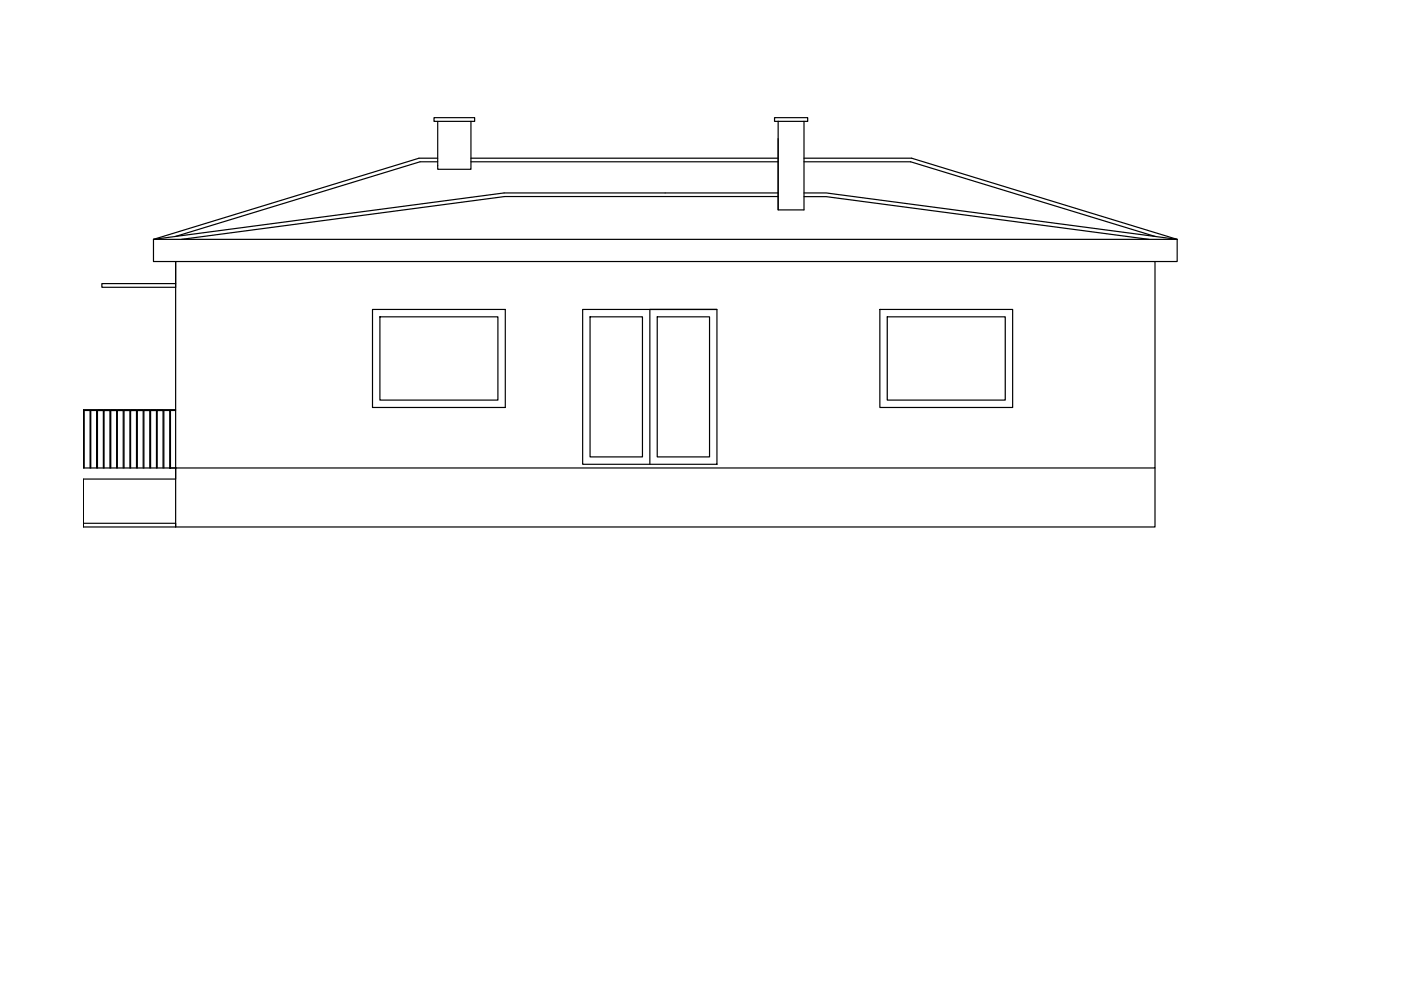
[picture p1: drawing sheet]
<svg xmlns="http://www.w3.org/2000/svg" width="297mm" height="210mm" viewBox="0 0 297 210" stroke-linecap="round" stroke-linejoin="round" font-family="sans-serif">
<g fill="none" stroke="#000" stroke-width=".25">
<path d="M92 24.9h8.6v.8h-8.6zM92.8 25.7v10.2h7.1v-10.2M92.8 33.5h-4l-56.3 17.3M92.8 34.3h-3.7l-51.8 15.8M99.9 33.5h65.1M99.9 34.3h65.1M165 25.7h5.5v18.8h-5.5zM165 25.7h-.8v-.8h7v.8h-.7M165 29.4v15.1M170.5 33.5h22.8l56.3 17.3-74.4-9.9h-4.7M170.5 34.3h22.6l51.8 15.8M32.5 50.8v4.6h4.7v4.7h-15.6v.8h15.6v-.8"/>
<path d="M32.5 50.8h217.1v4.6h-4.7M165 40.9h-58.1l-74.4 9.9M165 41.7h-58l-68.5 9.1M170.5 41.7h4.7l68.4 9.1M79 65.6h28.1v20.8h-28.1zM80.5 67.2h25.1v17.6h-25.1zM123.5 65.6h28.5v32.8h-28.5zM125.1 67.2h11.1v29.7h-11.1zM139.3 67.2h11.1v29.7h-11.1zM152 65.6h-14.2v32.8M186.5 65.6h28.2v20.8h-28.2zM188.1 67.2h25v17.6h-25z"/>
<path d="M17.6 99.2h19.6M17.9 99.2v-12.2h18.1v12.2M19.1 87v12.2h.1v-12.2M20.5 87v12.2h.2v-12.2h1.2v12.2h.2v-12.2h1.2v12.2h.2v-12.2h1.2v12.2M24.9 99.2v-12.2h1.2v12.2M26.3 99.2v-12.2h1.2v12.2M27.7 99.2v-12.2h1.2v12.2M29.1 99.2v-12.2h1.3v12.2M30.5 99.2v-12.2h1.3v12.2M31.9 99.2v-12.2h1.3v12.2M33.3 99.2v-12.2h1.3v12.2M34.7 87v12.2"/>
<path d="M37.2 99.2h207.7v-43.8h-207.7v56.3h207.7v-12.5M37.2 99.2v2.4h-19.5l-.1 10.1M37.2 87h-1.1v12.2h-.1h1.2M37.2 86.9h-19.5v12.3M17.7 110.9h19.5v.8h-19.5"/>
</g>
</svg>
